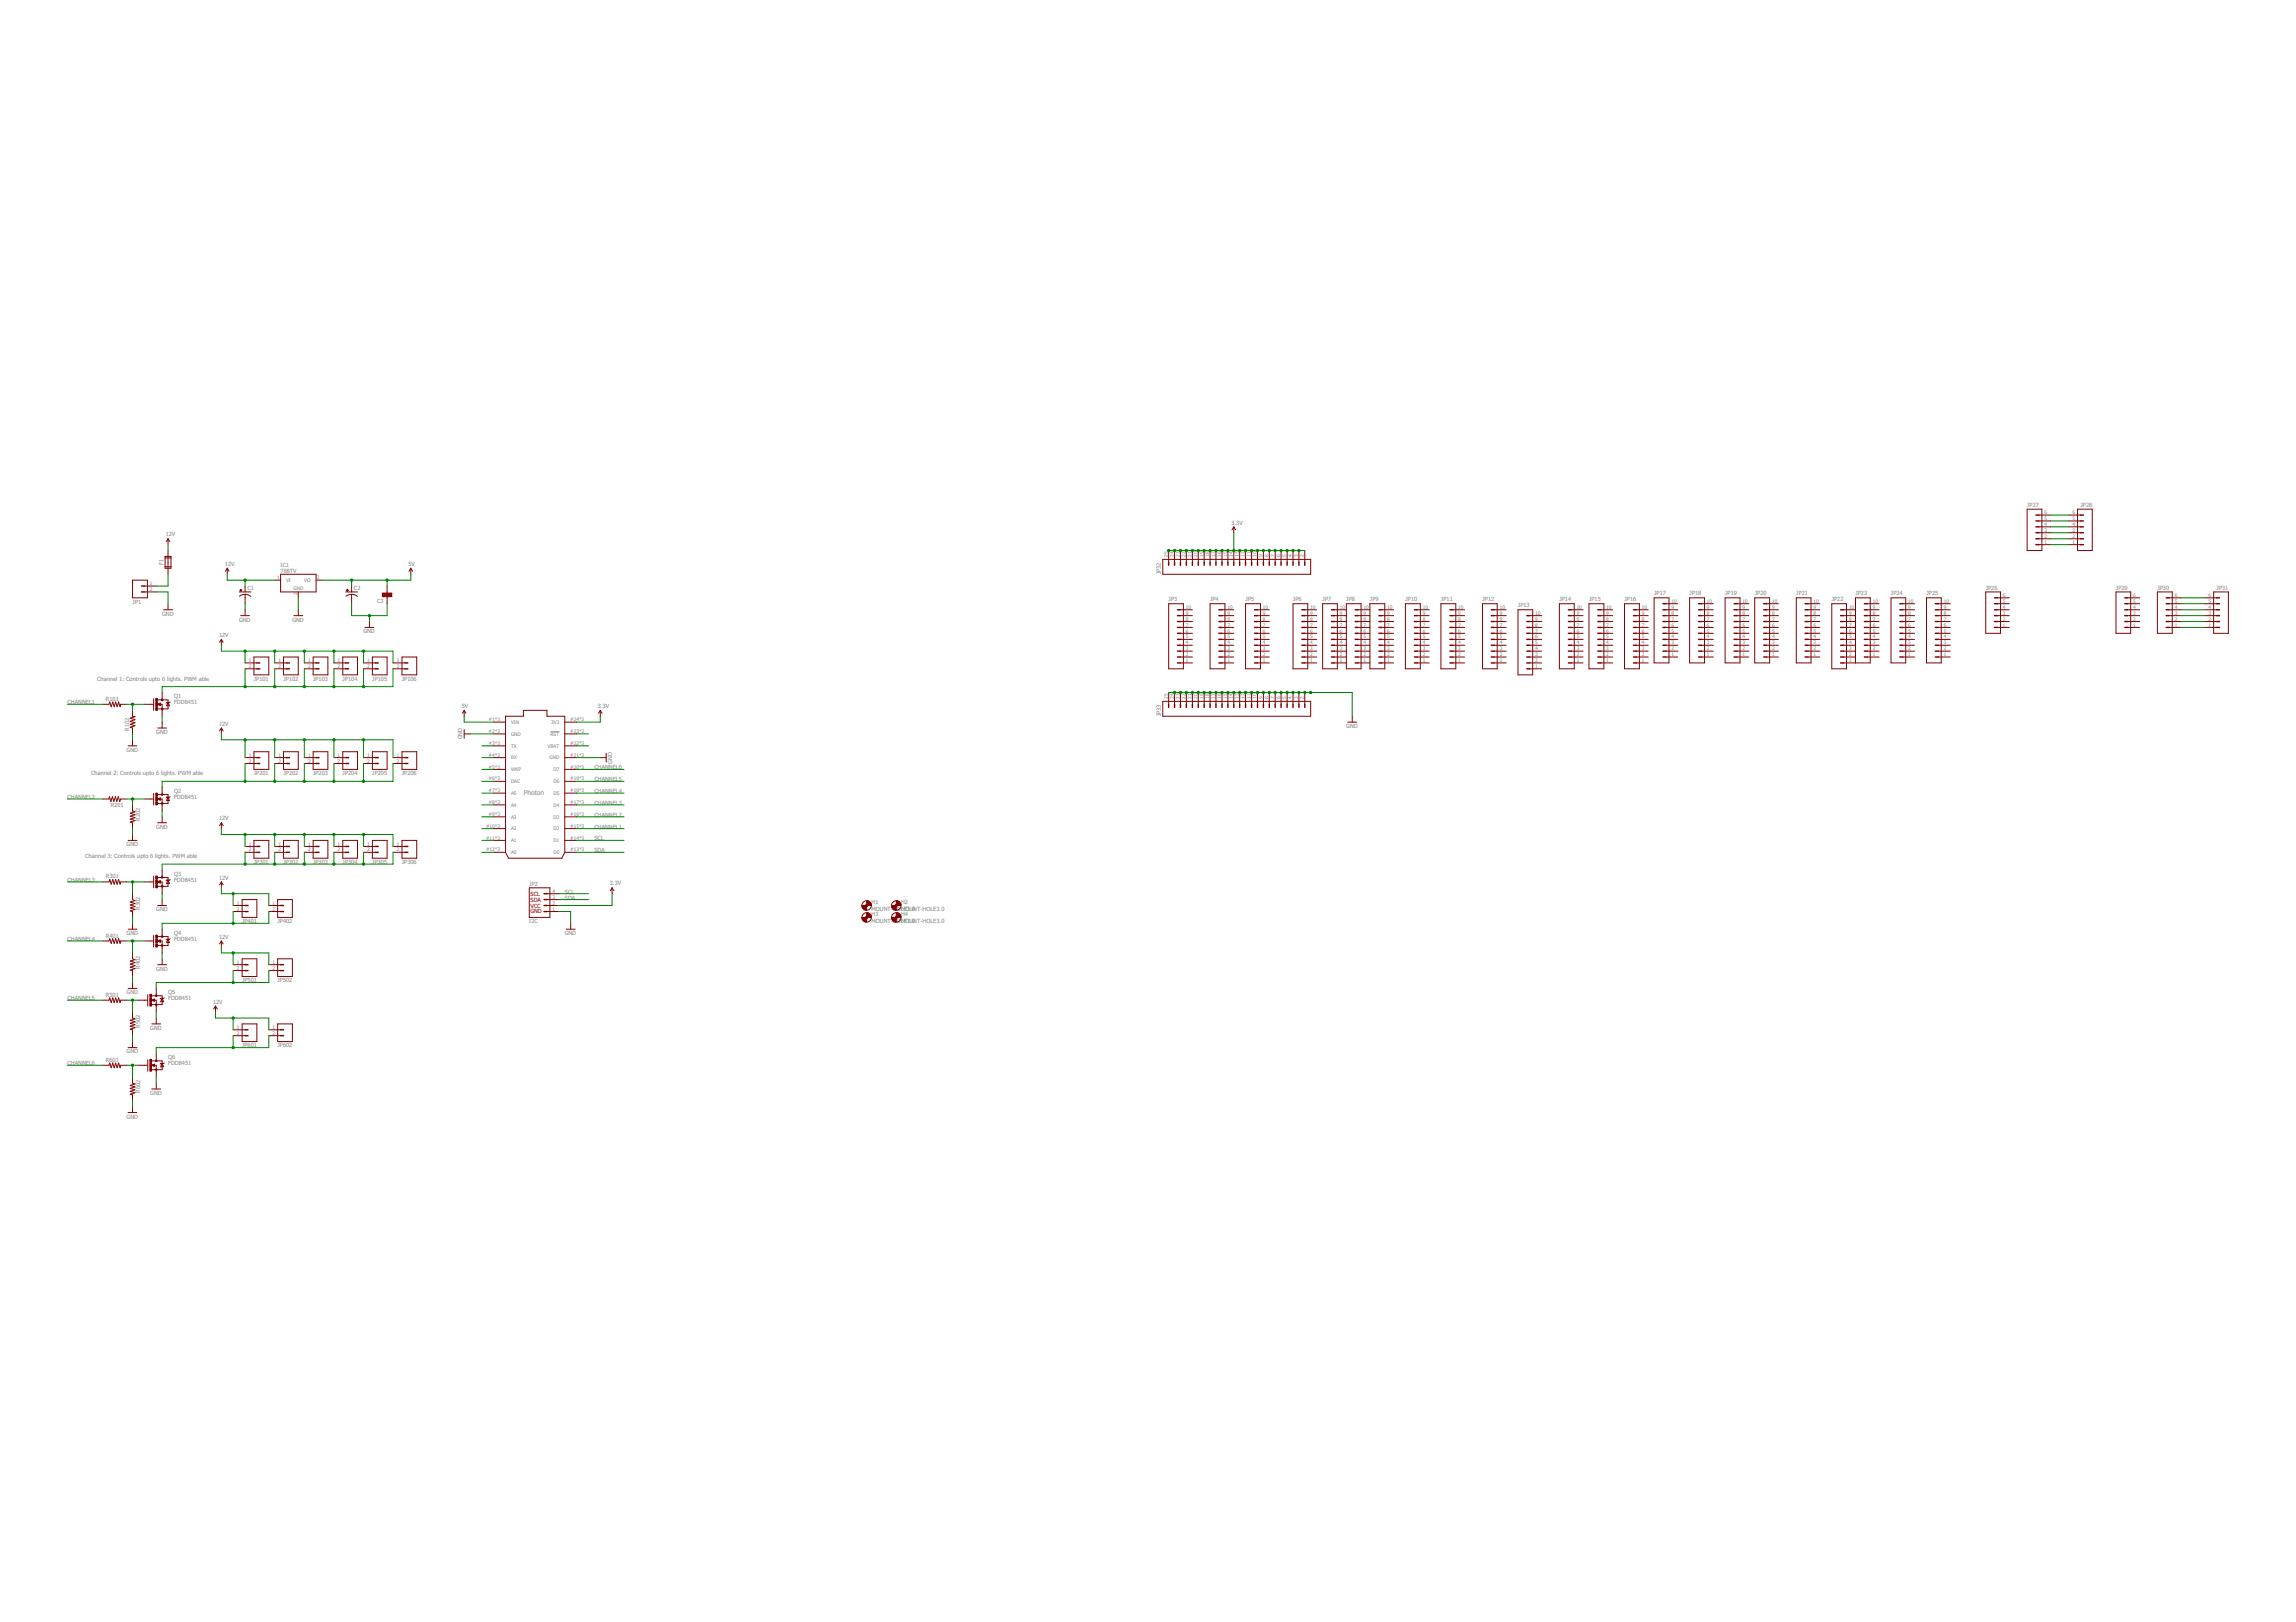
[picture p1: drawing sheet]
<svg xmlns="http://www.w3.org/2000/svg" width="297mm" height="210mm" viewBox="0 0 297 210" stroke-linecap="round" stroke-linejoin="round" font-family="sans-serif">
<defs><g id="words">
<text font-size=".8" fill="#808080" x="67.8" y="102.9">Photon</text>
<g font-size=".7" fill="#808080">
<text x="262.3" y="65.7">JP27</text>
<text x="269.2" y="65.7">JP28</text>
<text x="21.4" y="69.4">12V</text>
<text x="159.3" y="67.9">3.3V</text>
<text x="21.2" y="73.2" transform="rotate(-90 21.2 73.2)">F1</text>
<text x="29.1" y="73.2">12V</text>
<text x="32" y="76.4">C1</text>
<text x="36.3" y="74.1">788TV</text>
<text x="36.3" y="73.4">IC1</text>
<text x="45.8" y="76.4">C2</text>
<text x="52.8" y="73.2">5V</text>
<text x="150.2" y="74.3" transform="rotate(-90 150.2 74.3)">JP32</text>
<text x="151.2" y="77.8">JP3</text>
<text x="156.6" y="77.8">JP4</text>
<text x="161.1" y="77.8">JP5</text>
<text x="167.3" y="77.8">JP6</text>
<text x="171.1" y="77.8">JP7</text>
<text x="174.2" y="77.8">JP8</text>
<text x="177.2" y="77.8">JP9</text>
<text x="181.8" y="77.8">JP10</text>
<text x="186.4" y="77.8">JP11</text>
<text x="191.8" y="77.8">JP12</text>
<text x="201.7" y="77.8">JP14</text>
<text x="205.6" y="77.8">JP15</text>
<text x="210.2" y="77.8">JP16</text>
<text x="214" y="77">JP17</text>
<text x="218.6" y="77">JP18</text>
<text x="223.2" y="77">JP19</text>
<text x="227" y="77">JP20</text>
<text x="232.4" y="77">JP21</text>
<text x="237" y="77.8">JP22</text>
<text x="240" y="77">JP23</text>
<text x="244.6" y="77">JP24</text>
<text x="249.2" y="77">JP25</text>
<text x="256.9" y="76.4">JP26</text>
<text x="273.7" y="76.4">JP29</text>
<text x="279.1" y="76.4">JP30</text>
<text x="286.8" y="76.4">JP31</text>
<text x="17.2" y="78.1">JP1</text>
<text x="21" y="79.7">GND</text>
<text x="28.3" y="82.4">12V</text>
<text x="30.9" y="80.4">GND</text>
<text x="37.8" y="80.4">GND</text>
<text x="47" y="82">GND</text>
<text x="48.8" y="78">C3</text>
<text x="196.4" y="78.5">JP13</text>
<text x="12.6" y="88.1">Channel 1: Controls upto 6 lights. PWM able</text>
<text x="32.8" y="88.1">JP101</text>
<text x="36.7" y="88.1">JP102</text>
<text x="40.5" y="88.1">JP103</text>
<text x="44.3" y="88.1">JP104</text>
<text x="48.2" y="88.1">JP105</text>
<text x="52" y="88.1">JP106</text>
<text x="8.7" y="91.2">CHANNEL1</text>
<text x="13.7" y="90.7">R101</text>
<text x="16.7" y="94.6" transform="rotate(-90 16.7 94.6)">R102</text>
<text x="20.2" y="95">GND</text>
<text x="22.5" y="91.2">FDD8451</text>
<text x="22.5" y="90.4">Q1</text>
<text x="28.3" y="93.9">12V</text>
<text x="59.7" y="91.6">5V</text>
<text x="59.8" y="95.7" transform="rotate(-90 59.8 95.7)">GND</text>
<text x="77.4" y="91.6">3.3V</text>
<text x="150.2" y="92.7" transform="rotate(-90 150.2 92.7)">JP33</text>
<text x="174.2" y="94.2">GND</text>
<text x="11.8" y="100.3">Channel 2: Controls upto 6 lights. PWM able</text>
<text x="16.4" y="97.3">GND</text>
<text x="32.8" y="100.3">JP201</text>
<text x="36.7" y="100.3">JP202</text>
<text x="40.5" y="100.3">JP203</text>
<text x="44.3" y="100.3">JP204</text>
<text x="48.2" y="100.3">JP205</text>
<text x="52" y="100.3">JP206</text>
<text x="76.9" y="99.6">CHANNEL6</text>
<text x="76.9" y="101.1">CHANNEL5</text>
<text x="79.2" y="98.8" transform="rotate(-90 79.2 98.8)">GND</text>
<text x="8.7" y="103.4">CHANNEL2</text>
<text x="14.3" y="104.4">R201</text>
<text x="18.1" y="106.2" transform="rotate(-90 18.1 106.2)">R202</text>
<text x="20.2" y="107.2">GND</text>
<text x="22.5" y="103.4">FDD8451</text>
<text x="22.5" y="102.6">Q2</text>
<text x="28.3" y="106.2">12V</text>
<text x="76.9" y="102.6">CHANNEL4</text>
<text x="76.9" y="104.2">CHANNEL3</text>
<text x="76.9" y="105.7">CHANNEL2</text>
<text x="76.9" y="107.2">CHANNEL1</text>
<text x="11" y="111.1">Channel 3: Controls upto 6 lights. PWM able</text>
<text x="13.7" y="113.7">R301</text>
<text x="16.4" y="109.5">GND</text>
<text x="22.5" y="113.4">Q3</text>
<text x="28.3" y="113.8">12V</text>
<text x="32.8" y="111.8">JP301</text>
<text x="36.7" y="111.8">JP302</text>
<text x="40.5" y="111.8">JP303</text>
<text x="44.3" y="111.8">JP304</text>
<text x="48.2" y="111.8">JP305</text>
<text x="52" y="111.8">JP306</text>
<text x="76.9" y="108.8">SCL</text>
<text x="76.9" y="110.3">SDA</text>
<text x="8.7" y="114.1">CHANNEL3</text>
<text x="18.1" y="117.7" transform="rotate(-90 18.1 117.7)">R302</text>
<text x="20.2" y="118">GND</text>
<text x="22.5" y="114.1">FDD8451</text>
<text x="31.3" y="119.5">JP401</text>
<text x="35.9" y="119.5">JP402</text>
<text x="68.5" y="119.5">I2C</text>
<text x="68.5" y="114.7">JP2</text>
<text x="73.1" y="115.7">SCL</text>
<text x="73.1" y="116.4">SDA</text>
<text x="78.9" y="114.6">3.3V</text>
<text x="112.7" y="117.9">MOUNT-HOLE3.0</text>
<text x="112.7" y="119.5">MOUNT-HOLE3.0</text>
<text x="112.7" y="117">H1</text>
<text x="112.7" y="118.5">H3</text>
<text x="116.6" y="117.9">MOUNT-HOLE3.0</text>
<text x="116.6" y="119.5">MOUNT-HOLE3.0</text>
<text x="116.6" y="117">H2</text>
<text x="116.6" y="118.5">H4</text>
<text x="8.7" y="121.8">CHANNEL4</text>
<text x="13.7" y="121.3">R401</text>
<text x="16.4" y="121">GND</text>
<text x="18.1" y="125.4" transform="rotate(-90 18.1 125.4)">R402</text>
<text x="20.2" y="125.6">GND</text>
<text x="22.5" y="121.8">FDD8451</text>
<text x="22.5" y="121">Q4</text>
<text x="28.3" y="121.5">12V</text>
<text x="73.1" y="121">GND</text>
<text x="8.7" y="129.4">CHANNEL5</text>
<text x="13.7" y="129">R501</text>
<text x="16.4" y="128.7">GND</text>
<text x="21.7" y="129.4">FDD8451</text>
<text x="21.7" y="128.7">Q5</text>
<text x="27.6" y="129.9">12V</text>
<text x="31.3" y="127.1">JP501</text>
<text x="35.9" y="127.1">JP502</text>
<text x="8.7" y="137.9">CHANNEL6</text>
<text x="13.7" y="137.4">R601</text>
<text x="16.4" y="136.3">GND</text>
<text x="18.1" y="133" transform="rotate(-90 18.1 133)">R502</text>
<text x="19.4" y="133.3">GND</text>
<text x="21.7" y="137.9">FDD8451</text>
<text x="21.7" y="137.1">Q6</text>
<text x="31.3" y="135.6">JP601</text>
<text x="35.9" y="135.6">JP602</text>
<text x="18.1" y="141.4" transform="rotate(-90 18.1 141.4)">R602</text>
<text x="19.4" y="141.7">GND</text>
<text x="16.4" y="144.8">GND</text>
</g>
<g font-size=".7" fill="#800000">
<text x="68.6" y="116.7">SDA</text>
<text x="68.6" y="117.4">VCC</text>
<text x="68.6" y="118.2">GND</text>
<text x="68.6" y="115.9">SCL</text>
</g>
<g font-size=".6" fill="#808080">
<text x="264.5" y="70.4">1</text>
<text x="264.5" y="69.6">2</text>
<text x="264.5" y="68.8">3</text>
<text x="264.5" y="68.1">4</text>
<text x="264.5" y="67.3">5</text>
<text x="264.5" y="66.5">6</text>
<text x="268.1" y="70.4">1</text>
<text x="268.1" y="69.6">2</text>
<text x="268.1" y="68.8">3</text>
<text x="268.1" y="68.1">4</text>
<text x="268.1" y="67.3">5</text>
<text x="268.1" y="66.5">6</text>
<text x="19.4" y="75.7">1</text>
<text x="19.4" y="76.5">2</text>
<text x="35.9" y="75">1</text>
<text x="37" y="75.3">VI</text>
<text x="38" y="76.4">GND</text>
<text x="38.5" y="77.1" transform="rotate(-90 38.5 77.1)">2</text>
<text x="39.4" y="75.3">VO</text>
<text x="41" y="75">3</text>
<text x="151.1" y="72.1" transform="rotate(-90 151.1 72.1)">25</text>
<text x="151.9" y="72.1" transform="rotate(-90 151.9 72.1)">24</text>
<text x="152.6" y="72.1" transform="rotate(-90 152.6 72.1)">23</text>
<text x="153.4" y="72.1" transform="rotate(-90 153.4 72.1)">22</text>
<text x="154.1" y="72.1" transform="rotate(-90 154.1 72.1)">21</text>
<text x="154.9" y="72.1" transform="rotate(-90 154.9 72.1)">20</text>
<text x="155.7" y="72.1" transform="rotate(-90 155.7 72.1)">19</text>
<text x="156.4" y="72.1" transform="rotate(-90 156.4 72.1)">18</text>
<text x="157.2" y="72.1" transform="rotate(-90 157.2 72.1)">17</text>
<text x="158" y="72.1" transform="rotate(-90 158 72.1)">16</text>
<text x="158.7" y="72.1" transform="rotate(-90 158.7 72.1)">15</text>
<text x="159.5" y="72.1" transform="rotate(-90 159.5 72.1)">14</text>
<text x="160.3" y="72.1" transform="rotate(-90 160.3 72.1)">13</text>
<text x="161" y="72.1" transform="rotate(-90 161 72.1)">12</text>
<text x="161.8" y="72.1" transform="rotate(-90 161.8 72.1)">11</text>
<text x="162.6" y="72.1" transform="rotate(-90 162.6 72.1)">10</text>
<text x="163.3" y="72.1" transform="rotate(-90 163.3 72.1)">9</text>
<text x="164.1" y="72.1" transform="rotate(-90 164.1 72.1)">8</text>
<text x="164.9" y="72.1" transform="rotate(-90 164.9 72.1)">7</text>
<text x="165.6" y="72.1" transform="rotate(-90 165.6 72.1)">6</text>
<text x="166.4" y="72.1" transform="rotate(-90 166.4 72.1)">5</text>
<text x="167.2" y="72.1" transform="rotate(-90 167.2 72.1)">4</text>
<text x="167.9" y="72.1" transform="rotate(-90 167.9 72.1)">3</text>
<text x="168.7" y="72.1" transform="rotate(-90 168.7 72.1)">2</text>
<text x="259.1" y="77.3">6</text>
<text x="276" y="77.3">6</text>
<text x="281.3" y="77.3">6</text>
<text x="285.7" y="77.3">6</text>
<text x="153.4" y="83.4">4</text>
<text x="153.4" y="82.6">5</text>
<text x="153.4" y="81.9">6</text>
<text x="153.4" y="81.1">7</text>
<text x="153.4" y="80.3">8</text>
<text x="153.4" y="79.6">9</text>
<text x="153.4" y="78.8">10</text>
<text x="158.8" y="83.4">4</text>
<text x="158.8" y="82.6">5</text>
<text x="158.8" y="81.9">6</text>
<text x="158.8" y="81.1">7</text>
<text x="158.8" y="80.3">8</text>
<text x="158.8" y="79.6">9</text>
<text x="158.8" y="78.8">10</text>
<text x="163.4" y="83.4">4</text>
<text x="163.4" y="82.6">5</text>
<text x="163.4" y="81.9">6</text>
<text x="163.4" y="81.1">7</text>
<text x="163.4" y="80.3">8</text>
<text x="163.4" y="79.6">9</text>
<text x="163.4" y="78.8">10</text>
<text x="169.5" y="83.4">4</text>
<text x="169.5" y="82.6">5</text>
<text x="169.5" y="81.9">6</text>
<text x="169.5" y="81.1">7</text>
<text x="169.5" y="80.3">8</text>
<text x="169.5" y="79.6">9</text>
<text x="169.5" y="78.8">10</text>
<text x="173.3" y="83.4">4</text>
<text x="173.3" y="82.6">5</text>
<text x="173.3" y="81.9">6</text>
<text x="173.3" y="81.1">7</text>
<text x="173.3" y="80.3">8</text>
<text x="173.3" y="79.6">9</text>
<text x="173.3" y="78.8">10</text>
<text x="176.4" y="83.4">4</text>
<text x="176.4" y="82.6">5</text>
<text x="176.4" y="81.9">6</text>
<text x="176.4" y="81.1">7</text>
<text x="176.4" y="80.3">8</text>
<text x="176.4" y="79.6">9</text>
<text x="176.4" y="78.8">10</text>
<text x="179.5" y="83.4">4</text>
<text x="179.5" y="82.6">5</text>
<text x="179.5" y="81.9">6</text>
<text x="179.5" y="81.1">7</text>
<text x="179.5" y="80.3">8</text>
<text x="179.5" y="79.6">9</text>
<text x="179.5" y="78.8">10</text>
<text x="184.1" y="83.4">4</text>
<text x="184.1" y="82.6">5</text>
<text x="184.1" y="81.9">6</text>
<text x="184.1" y="81.1">7</text>
<text x="184.1" y="80.3">8</text>
<text x="184.1" y="79.6">9</text>
<text x="184.1" y="78.8">10</text>
<text x="188.7" y="83.4">4</text>
<text x="188.7" y="82.6">5</text>
<text x="188.7" y="81.9">6</text>
<text x="188.7" y="81.1">7</text>
<text x="188.7" y="80.3">8</text>
<text x="188.7" y="79.6">9</text>
<text x="188.7" y="78.8">10</text>
<text x="194" y="83.4">4</text>
<text x="194" y="82.6">5</text>
<text x="194" y="81.9">6</text>
<text x="194" y="81.1">7</text>
<text x="194" y="80.3">8</text>
<text x="194" y="79.6">9</text>
<text x="194" y="78.8">10</text>
<text x="198.6" y="83.4">5</text>
<text x="198.6" y="82.6">6</text>
<text x="198.6" y="81.9">7</text>
<text x="198.6" y="81.1">8</text>
<text x="198.6" y="80.3">9</text>
<text x="198.6" y="79.6">10</text>
<text x="204" y="83.4">4</text>
<text x="204" y="82.6">5</text>
<text x="204" y="81.9">6</text>
<text x="204" y="81.1">7</text>
<text x="204" y="80.3">8</text>
<text x="204" y="79.6">9</text>
<text x="204" y="78.8">10</text>
<text x="207.8" y="83.4">4</text>
<text x="207.8" y="82.6">5</text>
<text x="207.8" y="81.9">6</text>
<text x="207.8" y="81.1">7</text>
<text x="207.8" y="80.3">8</text>
<text x="207.8" y="79.6">9</text>
<text x="207.8" y="78.8">10</text>
<text x="212.4" y="83.4">4</text>
<text x="212.4" y="82.6">5</text>
<text x="212.4" y="81.9">6</text>
<text x="212.4" y="81.1">7</text>
<text x="212.4" y="80.3">8</text>
<text x="212.4" y="79.6">9</text>
<text x="212.4" y="78.8">10</text>
<text x="216.2" y="83.4">3</text>
<text x="216.2" y="82.6">4</text>
<text x="216.2" y="81.9">5</text>
<text x="216.2" y="81.1">6</text>
<text x="216.2" y="80.3">7</text>
<text x="216.2" y="79.6">8</text>
<text x="216.2" y="78.8">9</text>
<text x="216.2" y="78">10</text>
<text x="220.8" y="83.4">3</text>
<text x="220.8" y="82.6">4</text>
<text x="220.8" y="81.9">5</text>
<text x="220.8" y="81.1">6</text>
<text x="220.8" y="80.3">7</text>
<text x="220.8" y="79.6">8</text>
<text x="220.8" y="78.8">9</text>
<text x="220.8" y="78">10</text>
<text x="225.4" y="83.4">3</text>
<text x="225.4" y="82.6">4</text>
<text x="225.4" y="81.9">5</text>
<text x="225.4" y="81.1">6</text>
<text x="225.4" y="80.3">7</text>
<text x="225.4" y="79.6">8</text>
<text x="225.4" y="78.8">9</text>
<text x="225.4" y="78">10</text>
<text x="229.3" y="83.4">3</text>
<text x="229.3" y="82.6">4</text>
<text x="229.3" y="81.9">5</text>
<text x="229.3" y="81.1">6</text>
<text x="229.3" y="80.3">7</text>
<text x="229.3" y="79.6">8</text>
<text x="229.3" y="78.8">9</text>
<text x="229.3" y="78">10</text>
<text x="234.6" y="83.4">3</text>
<text x="234.6" y="82.6">4</text>
<text x="234.6" y="81.9">5</text>
<text x="234.6" y="81.1">6</text>
<text x="234.6" y="80.3">7</text>
<text x="234.6" y="79.6">8</text>
<text x="234.6" y="78.8">9</text>
<text x="234.6" y="78">10</text>
<text x="239.2" y="83.4">4</text>
<text x="239.2" y="82.6">5</text>
<text x="239.2" y="81.9">6</text>
<text x="239.2" y="81.1">7</text>
<text x="239.2" y="80.3">8</text>
<text x="239.2" y="79.6">9</text>
<text x="239.2" y="78.8">10</text>
<text x="242.3" y="83.4">3</text>
<text x="242.3" y="82.6">4</text>
<text x="242.3" y="81.9">5</text>
<text x="242.3" y="81.1">6</text>
<text x="242.3" y="80.3">7</text>
<text x="242.3" y="79.6">8</text>
<text x="242.3" y="78.8">9</text>
<text x="242.3" y="78">10</text>
<text x="246.9" y="83.4">3</text>
<text x="246.9" y="82.6">4</text>
<text x="246.9" y="81.9">5</text>
<text x="246.9" y="81.1">6</text>
<text x="246.9" y="80.3">7</text>
<text x="246.9" y="79.6">8</text>
<text x="246.9" y="78.8">9</text>
<text x="246.9" y="78">10</text>
<text x="251.5" y="83.4">3</text>
<text x="251.5" y="82.6">4</text>
<text x="251.5" y="81.9">5</text>
<text x="251.5" y="81.1">6</text>
<text x="251.5" y="80.3">7</text>
<text x="251.5" y="79.6">8</text>
<text x="251.5" y="78.8">9</text>
<text x="251.5" y="78">10</text>
<text x="259.1" y="81.1">1</text>
<text x="259.1" y="80.3">2</text>
<text x="259.1" y="79.6">3</text>
<text x="259.1" y="78.8">4</text>
<text x="259.1" y="78">5</text>
<text x="276" y="81.1">1</text>
<text x="276" y="80.3">2</text>
<text x="276" y="79.6">3</text>
<text x="276" y="78.8">4</text>
<text x="276" y="78">5</text>
<text x="281.3" y="81.1">1</text>
<text x="281.3" y="80.3">2</text>
<text x="281.3" y="79.6">3</text>
<text x="281.3" y="78.8">4</text>
<text x="281.3" y="78">5</text>
<text x="285.7" y="81.1">1</text>
<text x="285.7" y="80.3">2</text>
<text x="285.7" y="79.6">3</text>
<text x="285.7" y="78.8">4</text>
<text x="285.7" y="78">5</text>
<text x="32.2" y="85.7">1</text>
<text x="32.2" y="86.5">2</text>
<text x="36" y="85.7">1</text>
<text x="36" y="86.5">2</text>
<text x="39.9" y="85.7">1</text>
<text x="39.9" y="86.5">2</text>
<text x="43.7" y="85.7">1</text>
<text x="43.7" y="86.5">2</text>
<text x="47.5" y="85.7">1</text>
<text x="47.5" y="86.5">2</text>
<text x="51.3" y="85.7">1</text>
<text x="51.3" y="86.5">2</text>
<text x="153.4" y="85.7">1</text>
<text x="153.4" y="84.9">2</text>
<text x="153.4" y="84.2">3</text>
<text x="158.8" y="85.7">1</text>
<text x="158.8" y="84.9">2</text>
<text x="158.8" y="84.2">3</text>
<text x="163.4" y="85.7">1</text>
<text x="163.4" y="84.9">2</text>
<text x="163.4" y="84.2">3</text>
<text x="169.5" y="85.7">1</text>
<text x="169.5" y="84.9">2</text>
<text x="169.5" y="84.2">3</text>
<text x="173.3" y="85.7">1</text>
<text x="173.3" y="84.9">2</text>
<text x="173.3" y="84.2">3</text>
<text x="176.4" y="85.7">1</text>
<text x="176.4" y="84.9">2</text>
<text x="176.4" y="84.2">3</text>
<text x="179.5" y="85.7">1</text>
<text x="179.5" y="84.9">2</text>
<text x="179.5" y="84.2">3</text>
<text x="184.1" y="85.7">1</text>
<text x="184.1" y="84.9">2</text>
<text x="184.1" y="84.2">3</text>
<text x="188.7" y="85.7">1</text>
<text x="188.7" y="84.9">2</text>
<text x="188.7" y="84.2">3</text>
<text x="194" y="85.7">1</text>
<text x="194" y="84.9">2</text>
<text x="194" y="84.2">3</text>
<text x="198.6" y="86.5">1</text>
<text x="198.6" y="85.7">2</text>
<text x="198.6" y="84.9">3</text>
<text x="198.6" y="84.2">4</text>
<text x="204" y="85.7">1</text>
<text x="204" y="84.9">2</text>
<text x="204" y="84.2">3</text>
<text x="207.8" y="85.7">1</text>
<text x="207.8" y="84.9">2</text>
<text x="207.8" y="84.2">3</text>
<text x="212.4" y="85.7">1</text>
<text x="212.4" y="84.9">2</text>
<text x="212.4" y="84.2">3</text>
<text x="216.2" y="84.9">1</text>
<text x="216.2" y="84.2">2</text>
<text x="220.8" y="84.9">1</text>
<text x="220.8" y="84.2">2</text>
<text x="225.4" y="84.9">1</text>
<text x="225.4" y="84.2">2</text>
<text x="229.3" y="84.9">1</text>
<text x="229.3" y="84.2">2</text>
<text x="234.6" y="84.9">1</text>
<text x="234.6" y="84.2">2</text>
<text x="239.2" y="85.7">1</text>
<text x="239.2" y="84.9">2</text>
<text x="239.2" y="84.2">3</text>
<text x="242.3" y="84.9">1</text>
<text x="242.3" y="84.2">2</text>
<text x="246.9" y="84.9">1</text>
<text x="246.9" y="84.2">2</text>
<text x="251.5" y="84.9">1</text>
<text x="251.5" y="84.2">2</text>
<text x="63.2" y="93.3">#1*3</text>
<text x="63.2" y="94.9">#2*3</text>
<text x="66.1" y="93.7">VIN</text>
<text x="66.1" y="95.2">GND</text>
<text x="71.2" y="95.2">RST</text>
<text x="71.3" y="93.7">3V3</text>
<text x="73.8" y="93.3">#24*3</text>
<text x="73.8" y="94.9">#23*3</text>
<text x="151.1" y="90.4" transform="rotate(-90 151.1 90.4)">25</text>
<text x="151.9" y="90.4" transform="rotate(-90 151.9 90.4)">24</text>
<text x="152.6" y="90.4" transform="rotate(-90 152.6 90.4)">23</text>
<text x="153.4" y="90.4" transform="rotate(-90 153.4 90.4)">22</text>
<text x="154.1" y="90.4" transform="rotate(-90 154.1 90.4)">21</text>
<text x="154.9" y="90.4" transform="rotate(-90 154.9 90.4)">20</text>
<text x="155.7" y="90.4" transform="rotate(-90 155.7 90.4)">19</text>
<text x="156.4" y="90.4" transform="rotate(-90 156.4 90.4)">18</text>
<text x="157.2" y="90.4" transform="rotate(-90 157.2 90.4)">17</text>
<text x="158" y="90.4" transform="rotate(-90 158 90.4)">16</text>
<text x="158.7" y="90.4" transform="rotate(-90 158.7 90.4)">15</text>
<text x="159.5" y="90.4" transform="rotate(-90 159.5 90.4)">14</text>
<text x="160.3" y="90.4" transform="rotate(-90 160.3 90.4)">13</text>
<text x="161" y="90.4" transform="rotate(-90 161 90.4)">12</text>
<text x="161.8" y="90.4" transform="rotate(-90 161.8 90.4)">11</text>
<text x="162.6" y="90.4" transform="rotate(-90 162.6 90.4)">10</text>
<text x="163.3" y="90.4" transform="rotate(-90 163.3 90.4)">9</text>
<text x="164.1" y="90.4" transform="rotate(-90 164.1 90.4)">8</text>
<text x="164.9" y="90.4" transform="rotate(-90 164.9 90.4)">7</text>
<text x="165.6" y="90.4" transform="rotate(-90 165.6 90.4)">6</text>
<text x="166.4" y="90.4" transform="rotate(-90 166.4 90.4)">5</text>
<text x="167.2" y="90.4" transform="rotate(-90 167.2 90.4)">4</text>
<text x="167.9" y="90.4" transform="rotate(-90 167.9 90.4)">3</text>
<text x="168.7" y="90.4" transform="rotate(-90 168.7 90.4)">2</text>
<text x="32.2" y="97.9">1</text>
<text x="32.2" y="98.7">2</text>
<text x="36" y="97.9">1</text>
<text x="36" y="98.7">2</text>
<text x="39.9" y="97.9">1</text>
<text x="39.9" y="98.7">2</text>
<text x="43.7" y="97.9">1</text>
<text x="43.7" y="98.7">2</text>
<text x="47.5" y="97.9">1</text>
<text x="47.5" y="98.7">2</text>
<text x="51.3" y="97.9">1</text>
<text x="51.3" y="98.7">2</text>
<text x="63.2" y="96.4">#3*3</text>
<text x="63.2" y="97.9">#4*3</text>
<text x="63.2" y="99.5">#5*3</text>
<text x="63.2" y="101">#6*3</text>
<text x="66.1" y="96.7">TX</text>
<text x="66.1" y="98.3">RX</text>
<text x="66.1" y="99.8">WKP</text>
<text x="66.1" y="101.3">DAC</text>
<text x="70.8" y="96.7">VBAT</text>
<text x="71.1" y="98.3">GND</text>
<text x="71.6" y="99.8">D7</text>
<text x="71.6" y="101.3">D6</text>
<text x="73.8" y="96.4">#22*3</text>
<text x="73.8" y="97.9">#21*3</text>
<text x="73.8" y="99.5">#20*3</text>
<text x="73.8" y="101">#19*3</text>
<text x="62.9" y="107.1">#10*3</text>
<text x="63.2" y="102.5">#7*3</text>
<text x="63.2" y="104.1">#8*3</text>
<text x="63.2" y="105.6">#9*3</text>
<text x="66.1" y="102.9">A5</text>
<text x="66.1" y="104.4">A4</text>
<text x="66.1" y="105.9">A3</text>
<text x="66.1" y="107.5">A2</text>
<text x="71.6" y="102.9">D5</text>
<text x="71.6" y="104.4">D4</text>
<text x="71.6" y="105.9">D3</text>
<text x="71.6" y="107.5">D2</text>
<text x="73.8" y="102.5">#18*3</text>
<text x="73.8" y="104.1">#17*3</text>
<text x="73.8" y="105.6">#16*3</text>
<text x="73.8" y="107.1">#15*3</text>
<text x="32.2" y="109.4">1</text>
<text x="32.2" y="110.2">2</text>
<text x="36" y="109.4">1</text>
<text x="36" y="110.2">2</text>
<text x="39.9" y="109.4">1</text>
<text x="39.9" y="110.2">2</text>
<text x="43.7" y="109.4">1</text>
<text x="43.7" y="110.2">2</text>
<text x="47.5" y="109.4">1</text>
<text x="47.5" y="110.2">2</text>
<text x="51.3" y="109.4">1</text>
<text x="51.3" y="110.2">2</text>
<text x="62.9" y="108.7">#11*3</text>
<text x="62.9" y="110.2">#12*3</text>
<text x="66.1" y="109">A1</text>
<text x="66.1" y="110.5">A0</text>
<text x="71.6" y="109">D1</text>
<text x="71.6" y="110.5">D0</text>
<text x="73.8" y="108.7">#14*3</text>
<text x="73.8" y="110.2">#13*3</text>
<text x="30.7" y="117.1">1</text>
<text x="30.7" y="117.8">2</text>
<text x="35.3" y="117.1">1</text>
<text x="35.3" y="117.8">2</text>
<text x="71.5" y="117.8">1</text>
<text x="71.5" y="117.1">2</text>
<text x="71.5" y="116.3">3</text>
<text x="71.5" y="115.5">4</text>
<text x="30.7" y="124.7">1</text>
<text x="30.7" y="125.5">2</text>
<text x="35.3" y="124.7">1</text>
<text x="35.3" y="125.5">2</text>
<text x="30.7" y="133.2">1</text>
<text x="30.7" y="133.9">2</text>
<text x="35.3" y="133.2">1</text>
<text x="35.3" y="133.9">2</text>
</g>
</g></defs>
<path d="M71.2 94.7h1.2" fill="none" stroke="#808080" stroke-width=".13"/>
<g fill="none" stroke="#800000" stroke-width=".13">
<path d="M17.1 75.1h2v2.3h-2zM18.7 75.8h1.5M18.7 76.6h1.5M21.2 78.9h1.1M21.4 72h.7v1.5h-.7zM21.4 73.3h.7M21.4 72.2h.7M21.7 69.7v.8M21.7 71.2v3.1M21.7 78.1v.8M21.7 69.7l.3 .4M21.7 69.7l-.2 .4"/>
<path d="M29.4 73.5l.2 .4M29.4 73.5l-.2 .4M29.4 73.5v.8M30.9 76.6h1.6M31.1 79.7h1.2M31.7 76.9l.7 .3M31.7 76.9l-.7 .3M31.7 75.8v.8M31.7 76.9v1.2M31.7 78.9v.8M35.5 75.1h.8M36.3 74.3h4.6v2.3h-4.6z"/>
<path d="M38 79.7h1.2M38.6 76.6v.8M38.6 78.9v.8M40.9 75.1h.8M44.7 76.6h1.5M45.5 76.9l.7 .3M45.5 76.9l-.8 .3M45.5 75.8v.8M45.5 76.9v1.2M50.1 75.8v1M50.1 77.2v.9M53.1 73.5l.3 .4"/>
<path d="M53.1 73.5l-.2 .4M53.1 73.5v.8M150.4 72.4h19.2v1.9h-19.2zM151.2 78.1h1.9v8.5h-1.9zM151.2 71.2v1.6M152 71.2v1.6M152.7 78.9h1.6M152.7 79.7h1.6M152.7 71.2v1.6M153.5 71.2v1.6M154.3 71.2v1.6M155 71.2v1.6"/>
<path d="M155.8 71.2v1.6M156.5 78.1h2v8.5h-2zM156.5 71.2v1.6M157.3 71.2v1.6M158.1 78.9h1.5M158.1 79.7h1.5M158.1 71.2v1.6M158.9 71.2v1.6M159.6 68.2v.7M159.6 71.2v1.6M159.6 68.2l.3 .4M159.6 68.2l-.2 .4"/>
<path d="M160.4 71.2v1.6M161.1 78.1h2v8.5h-2zM161.1 71.2v1.6M161.9 71.2v1.6M162.7 78.9h1.5M162.7 79.7h1.5M162.7 71.2v1.6M163.4 71.2v1.6M164.2 71.2v1.6M165 71.2v1.6M165.7 71.2v1.6M166.5 71.2v1.6"/>
<path d="M167.3 78.1h1.9v8.5h-1.9zM167.3 71.2v1.6M168 71.2v1.6M168.8 78.9h1.5M168.8 79.7h1.5M168.8 71.2v1.6M171.1 78.1h1.9v8.5h-1.9zM172.6 78.9h1.6M172.6 79.7h1.6M174.2 78.1h1.9v8.5h-1.9zM175.7 78.9h1.5M175.7 79.7h1.5"/>
<path d="M177.2 78.1h2v8.5h-2zM178.8 78.9h1.5M178.8 79.7h1.5M181.8 78.1h1.9v8.5h-1.9zM183.4 78.9h1.5M183.4 79.7h1.5M186.4 78.1h1.9v8.5h-1.9zM188 78.9h1.5M188 79.7h1.5M191.8 78.1h1.9v8.5h-1.9zM193.3 78.9h1.6M193.3 79.7h1.6"/>
<path d="M196.4 78.9h1.9v8.4h-1.9zM197.9 79.7h1.6M201.7 78.1h2v8.5h-2zM203.3 78.9h1.5M203.3 79.7h1.5M205.6 78.1h1.9v8.5h-1.9zM207.1 78.9h1.5M207.1 79.7h1.5M210.2 78.1h1.9v8.5h-1.9zM211.7 78.9h1.5M211.7 79.7h1.5M214 77.4h1.9v8.4h-1.9z"/>
<path d="M215.5 78.9h1.6M215.5 79.7h1.6M215.5 78.1h1.6M218.6 77.4h1.9v8.4h-1.9zM220.1 78.9h1.6M220.1 79.7h1.6M220.1 78.1h1.6M223.2 77.4h1.9v8.4h-1.9zM224.7 78.9h1.6M224.7 79.7h1.6M224.7 78.1h1.6M227 77.4h1.9v8.4h-1.9z"/>
<path d="M228.6 78.9h1.5M228.6 79.7h1.5M228.6 78.1h1.5M232.4 77.4h1.9v8.4h-1.9zM233.9 78.9h1.5M233.9 79.7h1.5M233.9 78.1h1.5M237 78.1h1.9v8.5h-1.9zM238.5 78.9h1.6M238.5 79.7h1.6M241.6 78.9h1.5M241.6 79.7h1.5"/>
<path d="M241.6 78.1h1.5M244.6 77.4h1.9v8.4h-1.9zM246.2 78.9h1.5M246.2 79.7h1.5M246.2 78.1h1.5M249.2 77.4h1.9v8.4h-1.9zM250.8 78.9h1.5M250.8 79.7h1.5M250.8 78.1h1.5M256.9 76.6h1.9v5.4h-1.9zM258.4 77.4h1.5M258.4 78.9h1.5"/>
<path d="M258.4 79.7h1.5M258.4 78.1h1.5M262.3 65.9h1.9v5.3h-1.9zM263.8 70.5h1.5M263.8 69.7h1.5M263.8 68.9h1.5M263.8 68.2h1.5M263.8 67.4h1.5M263.8 66.7h1.5M267.6 70.5h1.6M267.6 69.7h1.6M267.6 68.9h1.6"/>
<path d="M267.6 68.2h1.6M267.6 67.4h1.6M267.6 66.7h1.6M268.8 65.9h1.9v5.3h-1.9zM273.7 76.6h2v5.4h-2zM275.3 77.4h1.5M275.3 78.9h1.5M275.3 79.7h1.5M275.3 78.1h1.5M279.1 76.6h1.9v5.4h-1.9zM280.6 77.4h1.6M280.6 78.9h1.6"/>
<path d="M280.6 79.7h1.6M280.6 78.1h1.6M285.2 77.4h1.6M285.2 78.9h1.6M285.2 79.7h1.6M285.2 78.1h1.6M286.4 76.6h1.9v5.4h-1.9zM13.3 91.1h.8l.1-.3 .2 .7 .2-.7 .2 .7 .2-.7 .2 .7 .1-.7 .2 .7 .1-.4h.8M16.6 96.5h1.1M17.1 91.9v.8l.4 .1-.7 .1 .7 .2-.7 .2 .7 .2-.7 .2 .7 .2-.7 .2 .3 .1v.8M17.1 95.7v.8M18.7 91.1h1.1"/>
<path d="M19.9 90.4v1.5M20.4 91.1l.3-.1v.3zM20.4 90.6h1.3v1.1h-1.3M20.4 94.2h1.1M20.6 91.1h.4v1.6M20.7 91.1h-.3l.3 .1M21 89.6v1M21 93.5v.7M21.7 90.9l.2 .4h-.4zM22 90.8l-.5 .2M28.6 82.7l.3 .4M28.6 82.7l-.2 .4"/>
<path d="M28.6 82.7v.8M28.6 94.2v.8M28.6 94.2l.3 .4M28.6 94.2l-.2 .4M31.7 98h1.5M31.7 98.8h1.5M31.7 85.8h1.5M31.7 86.6h1.5M32.9 97.3h1.9v2.3h-1.9zM32.9 85h1.9v2.3h-1.9zM35.5 98h1.6M35.5 98.8h1.6"/>
<path d="M35.5 85.8h1.6M35.5 86.6h1.6M36.7 97.3h1.9v2.3h-1.9zM36.7 85h1.9v2.3h-1.9zM39.4 98h1.5M39.4 98.8h1.5M39.4 85.8h1.5M39.4 86.6h1.5M40.5 97.3h1.9v2.3h-1.9zM40.5 85h1.9v2.3h-1.9zM43.2 98h1.5M43.2 98.8h1.5"/>
<path d="M43.2 85.8h1.5M43.2 86.6h1.5M44.3 97.3h1.9v2.3h-1.9zM44.3 85h1.9v2.3h-1.9zM47 98h1.6M47 98.8h1.6M47 85.8h1.6M47 86.6h1.6M47.2 81.2h1.2M47.8 80.4v.8M48.2 97.3h1.9v2.3h-1.9zM48.2 85h1.9v2.3h-1.9z"/>
<path d="M50.8 98h1.6M50.8 98.8h1.6M50.8 85.8h1.6M50.8 86.6h1.6M52 97.3h1.9v2.3h-1.9zM52 85h1.9v2.3h-1.9zM60 95h.8M60 91.9l.3 .4M60 91.9l-.2 .4M60 91.9v.8M60 94.4v1.1M63.9 93.5h1.5"/>
<path d="M63.9 95h1.5M63.9 96.5h1.5M63.9 98h1.5M63.9 99.6h1.5M73.1 93.5h1.5M73.1 95h1.5M73.1 96.5h1.5M73.1 98h1.5M73.1 99.6h1.5M77.7 98h.7M77.7 91.9l.2 .4M77.7 91.9l-.3 .4"/>
<path d="M77.7 91.9v.8M78.4 97.5v1.1M150.4 90.8h19.2v1.9h-19.2zM151.2 89.6v1.5M152 89.6v1.5M152.7 81.2h1.6M152.7 85h1.6M152.7 85.8h1.6M152.7 84.3h1.6M152.7 83.5h1.6M152.7 82.7h1.6M152.7 82h1.6"/>
<path d="M152.7 80.4h1.6M152.7 89.6v1.5M153.5 89.6v1.5M154.3 89.6v1.5M155 89.6v1.5M155.8 89.6v1.5M156.5 89.6v1.5M157.3 89.6v1.5M158.1 81.2h1.5M158.1 85h1.5M158.1 85.8h1.5M158.1 84.3h1.5"/>
<path d="M158.1 83.5h1.5M158.1 82.7h1.5M158.1 82h1.5M158.1 80.4h1.5M158.1 89.6v1.5M158.9 89.6v1.5M159.6 89.6v1.5M160.4 89.6v1.5M161.1 89.6v1.5M161.9 89.6v1.5M162.7 81.2h1.5M162.7 85h1.5"/>
<path d="M162.7 85.8h1.5M162.7 84.3h1.5M162.7 83.5h1.5M162.7 82.7h1.5M162.7 82h1.5M162.7 80.4h1.5M162.7 89.6v1.5M163.4 89.6v1.5M164.2 89.6v1.5M165 89.6v1.5M165.7 89.6v1.5M166.5 89.6v1.5"/>
<path d="M167.3 89.6v1.5M168 89.6v1.5M168.8 81.2h1.5M168.8 85h1.5M168.8 85.8h1.5M168.8 84.3h1.5M168.8 83.5h1.5M168.8 82.7h1.5M168.8 82h1.5M168.8 80.4h1.5M168.8 89.6v1.5M172.6 81.2h1.6"/>
<path d="M172.6 85h1.6M172.6 85.8h1.6M172.6 84.3h1.6M172.6 83.5h1.6M172.6 82.7h1.6M172.6 82h1.6M172.6 80.4h1.6M174.4 93.5h1.1M174.9 92.7v.8M175.7 81.2h1.5M175.7 85h1.5M175.7 85.8h1.5"/>
<path d="M175.7 84.3h1.5M175.7 83.5h1.5M175.7 82.7h1.5M175.7 82h1.5M175.7 80.4h1.5M178.8 81.2h1.5M178.8 85h1.5M178.8 85.8h1.5M178.8 84.3h1.5M178.8 83.5h1.5M178.8 82.7h1.5M178.8 82h1.5"/>
<path d="M178.8 80.4h1.5M183.4 81.2h1.5M183.4 85h1.5M183.4 85.8h1.5M183.4 84.3h1.5M183.4 83.5h1.5M183.4 82.7h1.5M183.4 82h1.5M183.4 80.4h1.5M188 81.2h1.5M188 85h1.5M188 85.8h1.5"/>
<path d="M188 84.3h1.5M188 83.5h1.5M188 82.7h1.5M188 82h1.5M188 80.4h1.5M193.3 81.2h1.6M193.3 85h1.6M193.3 85.8h1.6M193.3 84.3h1.6M193.3 83.5h1.6M193.3 82.7h1.6M193.3 82h1.6"/>
<path d="M193.3 80.4h1.6M197.9 81.2h1.6M197.9 85h1.6M197.9 85.8h1.6M197.9 86.6h1.6M197.9 84.3h1.6M197.9 83.5h1.6M197.9 82.7h1.6M197.9 82h1.6M197.9 80.4h1.6M203.3 81.2h1.5M203.3 85h1.5"/>
<path d="M203.3 85.8h1.5M203.3 84.3h1.5M203.3 83.5h1.5M203.3 82.7h1.5M203.3 82h1.5M203.3 80.4h1.5M207.1 81.2h1.5M207.1 85h1.5M207.1 85.8h1.5M207.1 84.3h1.5M207.1 83.5h1.5M207.1 82.7h1.5"/>
<path d="M207.1 82h1.5M207.1 80.4h1.5M211.7 81.2h1.5M211.7 85h1.5M211.7 85.8h1.5M211.7 84.3h1.5M211.7 83.5h1.5M211.7 82.7h1.5M211.7 82h1.5M211.7 80.4h1.5M215.5 81.2h1.6M215.5 85h1.6"/>
<path d="M215.5 84.3h1.6M215.5 83.5h1.6M215.5 82.7h1.6M215.5 82h1.6M215.5 80.4h1.6M220.1 81.2h1.6M220.1 85h1.6M220.1 84.3h1.6M220.1 83.5h1.6M220.1 82.7h1.6M220.1 82h1.6M220.1 80.4h1.6"/>
<path d="M224.7 81.2h1.6M224.7 85h1.6M224.7 84.3h1.6M224.7 83.5h1.6M224.7 82.7h1.6M224.7 82h1.6M224.7 80.4h1.6M228.6 81.2h1.5M228.6 85h1.5M228.6 84.3h1.5M228.6 83.5h1.5M228.6 82.7h1.5"/>
<path d="M228.6 82h1.5M228.6 80.4h1.5M233.9 81.2h1.5M233.9 85h1.5M233.9 84.3h1.5M233.9 83.5h1.5M233.9 82.7h1.5M233.9 82h1.5M233.9 80.4h1.5M238.5 85.8h3.5v-8.4h-1.9v8.4M238.5 81.2h1.6M238.5 85h1.6"/>
<path d="M238.5 84.3h1.6M238.5 83.5h1.6M238.5 82.7h1.6M238.5 82h1.6M238.5 80.4h1.6M241.6 81.2h1.5M241.6 85h1.5M241.6 84.3h1.5M241.6 83.5h1.5M241.6 82.7h1.5M241.6 82h1.5M241.6 80.4h1.5"/>
<path d="M246.2 81.2h1.5M246.2 85h1.5M246.2 84.3h1.5M246.2 83.5h1.5M246.2 82.7h1.5M246.2 82h1.5M246.2 80.4h1.5M250.8 81.2h1.5M250.8 85h1.5M250.8 84.3h1.5M250.8 83.5h1.5M250.8 82.7h1.5"/>
<path d="M250.8 82h1.5M250.8 80.4h1.5M258.4 81.2h1.5M258.4 80.4h1.5M275.3 81.2h1.5M275.3 80.4h1.5M280.6 81.2h1.6M280.6 80.4h1.6M285.2 81.2h1.6M285.2 80.4h1.6M13.3 103.4h.8l.1-.3 .2 .6 .1-.6 .2 .6 .2-.6 .2 .6 .2-.6 .2 .6 .1-.3h.8M13.3 114.1h.8l.1-.3 .2 .6 .2-.6 .2 .6 .2-.6 .2 .6 .1-.6 .2 .6 .1-.3h.8"/>
<path d="M16.6 108.8h1.1M17.1 104.2v.7l.4 .2-.7 .1 .7 .2-.7 .2 .7 .2-.7 .2 .7 .2-.7 .2 .3 .1v.7M17.1 108v.8M17.1 115.7v.7l.4 .1-.7 .2 .7 .2-.7 .2 .7 .2-.7 .2 .7 .2-.7 .2 .3 .1v.7M17.1 119.5v.7M18.7 103.4h1.1M18.7 114.1h1.1M19.9 102.7v1.5M19.9 113.4v1.5M20.4 103.4l.3-.1v.2zM20.4 114.1l.3-.1v.3zM20.4 102.8h1.3v1.2h-1.3"/>
<path d="M20.4 113.6h1.3v1.1h-1.3M20.4 117.2h1.1M20.4 106.5h1.1M20.6 103.4h.4v1.5M20.6 114.1h.4v1.6M20.7 103.3l-.3 .1 .3 .1M20.7 114l-.3 .1 .3 .1M21 101.9v.9M21 105.7v.8M21 112.6v1M21 116.4v.8M21.7 103.2l.2 .4h-.4z"/>
<path d="M21.7 113.9l.2 .4h-.4zM22 103.1l-.5 .2M22 113.8l-.5 .2M28.6 106.5v.7M28.6 114.1v.8M28.6 106.5l.3 .3M28.6 106.5l-.2 .3M28.6 114.1l.3 .4M28.6 114.1l-.2 .4M30.2 118h1.5M30.2 117.2h1.5M31.3 116.4h1.9v2.3h-1.9z"/>
<path d="M31.7 110.3h1.5M31.7 109.5h1.5M32.9 108.8h1.9v2.3h-1.9zM34.8 118h1.5M34.8 117.2h1.5M35.5 110.3h1.6M35.5 109.5h1.6M35.9 116.4h1.9v2.3h-1.9zM36.7 108.8h1.9v2.3h-1.9zM39.4 110.3h1.5M39.4 109.5h1.5M40.5 108.8h1.9v2.3h-1.9z"/>
<path d="M43.2 110.3h1.5M43.2 109.5h1.5M44.3 108.8h1.9v2.3h-1.9zM47 110.3h1.6M47 109.5h1.6M48.2 108.8h1.9v2.3h-1.9zM50.8 110.3h1.6M50.8 109.5h1.6M52 108.8h1.9v2.3h-1.9zM63.9 101.1h1.5M63.9 102.6h1.5M63.9 104.2h1.5"/>
<path d="M63.9 105.7h1.5M63.9 107.2h1.5M63.9 108.8h1.5M63.9 110.3h1.5M65.4 110.3l.4 .8h6.9l.4-.8M65.4 110.3v-17.6h2.3v-.8h3.1v.8h2.3v17.6M68.5 114.9h2.6v3.8h-2.6zM70.8 118h1.5M70.8 117.2h1.5M70.8 116.4h1.5M70.8 115.7h1.5M73.1 101.1h1.5"/>
<path d="M73.1 102.6h1.5M73.1 104.2h1.5M73.1 105.7h1.5M73.1 107.2h1.5M73.1 108.8h1.5M73.1 110.3h1.5M73.8 119.5v.7M79.2 114.9l.2 .4M79.2 114.9l-.2 .4M79.2 114.9v.8M112 118.7h.3M112 117.2h.3"/>
<path d="M112.1 117v.3M112.1 118.6v.3M115.8 118.7h.3M115.8 117.2h.3M116 117v.3M116 118.6v.3M13.3 121.8h.8l.1-.3 .2 .6 .2-.6 .2 .6 .2-.6 .2 .6 .1-.6 .2 .6 .1-.3h.8M13.3 129.4h.8l.1-.3 .2 .7 .2-.7 .2 .7 .2-.7 .2 .7 .1-.7 .2 .7 .1-.4h.8M13.3 137.9h.8l.1-.3 .2 .6 .2-.6 .2 .6 .2-.6 .2 .6 .1-.6 .2 .6 .1-.3h.8M16.6 120.2h1.1M16.6 127.9h1.1M16.6 135.6h1.1"/>
<path d="M17.1 123.3v.8l.4 .1-.7 .2 .7 .2-.7 .2 .7 .2-.7 .2 .7 .1-.7 .2 .3 .1v.8M17.1 127.1v.8M17.1 131v.7l.4 .1-.7 .2 .7 .2-.7 .2 .7 .2-.7 .2 .7 .2-.7 .2 .3 .1v.7M17.1 134.8v.8M17.1 139.4v.8l.4 .1-.7 .2 .7 .2-.7 .1 .7 .2-.7 .2 .7 .2-.7 .2 .3 .1v.8M17.9 129.4h1.2M17.9 137.9h1.2M18.7 121.8h1.1M19.1 128.7v1.5M19.1 137.1v1.5M19.6 128.9h1.4v1.1h-1.4M19.6 137.3h1.4v1.1h-1.4"/>
<path d="M19.6 129.4l.4-.1v.3zM19.6 137.9l.4-.2v.3zM19.6 132.5h1.2M19.9 121.1v1.5M19.9 129.4h.3v1.6M19.9 137.9h.3v1.5M19.9 129.4h-.2l.2 .1v-.1M19.9 137.8l-.2 .1h.2M20.2 127.9v1M20.2 131.7v.8M20.2 136.3v1M20.4 121.8l.3-.2v.3z"/>
<path d="M20.4 121.2h1.3v1.2h-1.3M20.4 124.8h1.1M20.6 121.8h.4v1.5M20.7 121.7l-.3 .1 .3 .1M21 120.2v1M21 124.1v.7M21 129.2l.2 .4h-.4zM21 137.6l.2 .4h-.4zM21.3 129.1l-.6 .2M21.3 137.6l-.6 .1M21.7 121.6l.2 .4h-.4zM22 121.5l-.5 .1"/>
<path d="M27.9 130.2l.2 .4M27.9 130.2l-.3 .4M27.9 130.2v.8M28.6 121.8v.8M28.6 121.8l.3 .4M28.6 121.8l-.2 .4M30.2 124.8h1.5M30.2 125.6h1.5M30.2 133.3h1.5M30.2 134h1.5M31.3 132.5h1.9v2.3h-1.9zM31.3 124.1h1.9v2.3h-1.9z"/>
<path d="M34.8 124.8h1.5M34.8 125.6h1.5M34.8 133.3h1.5M34.8 134h1.5M35.9 132.5h1.9v2.3h-1.9zM35.9 124.1h1.9v2.3h-1.9zM73.3 120.2h1.1M16.6 144h1.1M17.1 143.2v.8M19.6 140.9h1.2M20.2 140.2v.7"/>
<circle cx="112.1" cy="118.7" r=".61"/>
<circle cx="112.1" cy="117.2" r=".61"/>
<circle cx="112.1" cy="117.2" r=".15"/>
<circle cx="112.1" cy="118.7" r=".15"/>
<circle cx="116" cy="117.2" r=".61"/>
<circle cx="116" cy="118.7" r=".61"/>
<circle cx="116" cy="118.7" r=".15"/>
<circle cx="116" cy="117.2" r=".15"/>
</g>
<g fill="none" stroke="#800000" stroke-width=".19">
<path d="M18.3 76.6h.4M18.3 75.8h.4M151.2 72.8v.4M152 72.8v.4M152.3 79.7h.4M152.3 78.9h.4M152.7 72.8v.4M153.5 72.8v.4M154.3 72.8v.4M155 72.8v.4M155.8 72.8v.4M156.5 72.8v.4"/>
<path d="M157.3 72.8v.4M157.7 79.7h.4M157.7 78.9h.4M158.1 72.8v.4M158.9 72.8v.4M159.6 72.8v.4M160.4 72.8v.4M161.1 72.8v.4M161.9 72.8v.4M162.3 79.7h.4M162.3 78.9h.4M162.7 72.8v.4"/>
<path d="M163.4 72.8v.4M164.2 72.8v.4M165 72.8v.4M165.7 72.8v.4M166.5 72.8v.4M167.3 72.8v.4M168 72.8v.4M168.4 79.7h.4M168.4 78.9h.4M168.8 72.8v.4M172.3 79.7h.3M172.3 78.9h.3"/>
<path d="M175.3 79.7h.4M175.3 78.9h.4M178.4 79.7h.4M178.4 78.9h.4M183 79.7h.4M183 78.9h.4M187.6 79.7h.4M187.6 78.9h.4M192.9 79.7h.4M192.9 78.9h.4M197.5 79.7h.4M202.9 79.7h.4"/>
<path d="M202.9 78.9h.4M206.7 79.7h.4M206.7 78.9h.4M211.3 79.7h.4M211.3 78.9h.4M215.1 79.7h.4M215.1 78.9h.4M215.1 78.1h.4M219.8 79.7h.3M219.8 78.9h.3M219.8 78.1h.3M224.3 79.7h.4"/>
<path d="M224.3 78.9h.4M224.3 78.1h.4M228.2 79.7h.4M228.2 78.9h.4M228.2 78.1h.4M233.5 79.7h.4M233.5 78.9h.4M233.5 78.1h.4M238.1 79.7h.4M238.1 78.9h.4M241.2 79.7h.4M241.2 78.9h.4"/>
<path d="M241.2 78.1h.4M245.8 79.7h.4M245.8 78.9h.4M245.8 78.1h.4M250.4 79.7h.4M250.4 78.9h.4M250.4 78.1h.4M258 79.7h.4M258 78.9h.4M258 78.1h.4M258 77.4h.4M263.4 68.9h.4"/>
<path d="M263.4 69.7h.4M263.4 70.5h.4M263.4 67.4h.4M263.4 68.2h.4M263.4 66.7h.4M269.2 68.9h.3M269.2 69.7h.3M269.2 70.5h.3M269.2 67.4h.3M269.2 68.2h.3M269.2 66.7h.3M274.9 79.7h.4"/>
<path d="M274.9 78.9h.4M274.9 78.1h.4M274.9 77.4h.4M280.2 79.7h.4M280.2 78.9h.4M280.2 78.1h.4M280.2 77.4h.4M286.8 79.7h.3M286.8 78.9h.3M286.8 78.1h.3M286.8 77.4h.3M33.2 98.8h.4"/>
<path d="M33.2 98h.4M33.2 86.6h.4M33.2 85.8h.4M37.1 98.8h.3M37.1 98h.3M37.1 86.6h.3M37.1 85.8h.3M40.9 98.8h.4M40.9 98h.4M40.9 86.6h.4M40.9 85.8h.4M44.7 98.8h.4"/>
<path d="M44.7 98h.4M44.7 86.6h.4M44.7 85.8h.4M48.6 98.8h.3M48.6 98h.3M48.6 86.6h.3M48.6 85.8h.3M52.4 98.8h.4M52.4 98h.4M52.4 86.6h.4M52.4 85.8h.4M151.2 91.1v.4"/>
<path d="M152 91.1v.4M152.3 85.8h.4M152.3 84.3h.4M152.3 85h.4M152.3 82.7h.4M152.3 83.5h.4M152.3 82h.4M152.3 81.2h.4M152.3 80.4h.4M152.7 91.1v.4M153.5 91.1v.4M154.3 91.1v.4"/>
<path d="M155 91.1v.4M155.8 91.1v.4M156.5 91.1v.4M157.3 91.1v.4M157.7 85.8h.4M157.7 84.3h.4M157.7 85h.4M157.7 82.7h.4M157.7 83.5h.4M157.7 82h.4M157.7 81.2h.4M157.7 80.4h.4"/>
<path d="M158.1 91.1v.4M158.9 91.1v.4M159.6 91.1v.4M160.4 91.1v.4M161.1 91.1v.4M161.9 91.1v.4M162.3 85.8h.4M162.3 84.3h.4M162.3 85h.4M162.3 82.7h.4M162.3 83.5h.4M162.3 82h.4"/>
<path d="M162.3 81.2h.4M162.3 80.4h.4M162.7 91.1v.4M163.4 91.1v.4M164.2 91.1v.4M165 91.1v.4M165.7 91.1v.4M166.5 91.1v.4M167.3 91.1v.4M168 91.1v.4M168.4 85.8h.4M168.4 84.3h.4"/>
<path d="M168.4 85h.4M168.4 82.7h.4M168.4 83.5h.4M168.4 82h.4M168.4 81.2h.4M168.4 80.4h.4M168.8 91.1v.4M172.3 85.8h.3M172.3 84.3h.3M172.3 85h.3M172.3 82.7h.3M172.3 83.5h.3"/>
<path d="M172.3 82h.3M172.3 81.2h.3M172.3 80.4h.3M175.3 85.8h.4M175.3 84.3h.4M175.3 85h.4M175.3 82.7h.4M175.3 83.5h.4M175.3 82h.4M175.3 81.2h.4M175.3 80.4h.4M178.4 85.8h.4"/>
<path d="M178.4 84.3h.4M178.4 85h.4M178.4 82.7h.4M178.4 83.5h.4M178.4 82h.4M178.4 81.2h.4M178.4 80.4h.4M183 85.8h.4M183 84.3h.4M183 85h.4M183 82.7h.4M183 83.5h.4"/>
<path d="M183 82h.4M183 81.2h.4M183 80.4h.4M187.6 85.8h.4M187.6 84.3h.4M187.6 85h.4M187.6 82.7h.4M187.6 83.5h.4M187.6 82h.4M187.6 81.2h.4M187.6 80.4h.4M192.9 85.8h.4"/>
<path d="M192.9 84.3h.4M192.9 85h.4M192.9 82.7h.4M192.9 83.5h.4M192.9 82h.4M192.9 81.2h.4M192.9 80.4h.4M197.5 86.6h.4M197.5 85.8h.4M197.5 84.3h.4M197.5 85h.4M197.5 82.7h.4"/>
<path d="M197.5 83.5h.4M197.5 82h.4M197.5 81.2h.4M197.5 80.4h.4M202.9 85.8h.4M202.9 84.3h.4M202.9 85h.4M202.9 82.7h.4M202.9 83.5h.4M202.9 82h.4M202.9 81.2h.4M202.9 80.4h.4"/>
<path d="M206.7 85.8h.4M206.7 84.3h.4M206.7 85h.4M206.7 82.7h.4M206.7 83.5h.4M206.7 82h.4M206.7 81.2h.4M206.7 80.4h.4M211.3 85.8h.4M211.3 84.3h.4M211.3 85h.4M211.3 82.7h.4"/>
<path d="M211.3 83.5h.4M211.3 82h.4M211.3 81.2h.4M211.3 80.4h.4M215.1 84.3h.4M215.1 85h.4M215.1 82.7h.4M215.1 83.5h.4M215.1 82h.4M215.1 81.2h.4M215.1 80.4h.4M219.8 84.3h.3"/>
<path d="M219.8 85h.3M219.8 82.7h.3M219.8 83.5h.3M219.8 82h.3M219.8 81.2h.3M219.8 80.4h.3M224.3 84.3h.4M224.3 85h.4M224.3 82.7h.4M224.3 83.5h.4M224.3 82h.4M224.3 81.2h.4"/>
<path d="M224.3 80.4h.4M228.2 84.3h.4M228.2 85h.4M228.2 82.7h.4M228.2 83.5h.4M228.2 82h.4M228.2 81.2h.4M228.2 80.4h.4M233.5 84.3h.4M233.5 85h.4M233.5 82.7h.4M233.5 83.5h.4"/>
<path d="M233.5 82h.4M233.5 81.2h.4M233.5 80.4h.4M238.1 85.8h.4M238.1 84.3h.4M238.1 85h.4M238.1 82.7h.4M238.1 83.5h.4M238.1 82h.4M238.1 81.2h.4M238.1 80.4h.4M241.2 84.3h.4"/>
<path d="M241.2 85h.4M241.2 82.7h.4M241.2 83.5h.4M241.2 82h.4M241.2 81.2h.4M241.2 80.4h.4M245.8 84.3h.4M245.8 85h.4M245.8 82.7h.4M245.8 83.5h.4M245.8 82h.4M245.8 81.2h.4"/>
<path d="M245.8 80.4h.4M250.4 84.3h.4M250.4 85h.4M250.4 82.7h.4M250.4 83.5h.4M250.4 82h.4M250.4 81.2h.4M250.4 80.4h.4M258 81.2h.4M258 80.4h.4M274.9 81.2h.4M274.9 80.4h.4"/>
<path d="M280.2 81.2h.4M280.2 80.4h.4M286.8 81.2h.3M286.8 80.4h.3M31.7 117.2h.4M31.7 118h.4M33.2 110.3h.4M33.2 109.5h.4M36.3 117.2h.4M36.3 118h.4M37.1 110.3h.3M37.1 109.5h.3"/>
<path d="M40.9 110.3h.4M40.9 109.5h.4M44.7 110.3h.4M44.7 109.5h.4M48.6 110.3h.3M48.6 109.5h.3M52.4 110.3h.4M52.4 109.5h.4M70.4 116.4h.4M70.4 117.2h.4M70.4 118h.4M70.4 115.7h.4"/>
<path d="M31.7 125.6h.4M31.7 124.8h.4M31.7 134h.4M31.7 133.3h.4M36.3 125.6h.4M36.3 124.8h.4M36.3 134h.4M36.3 133.3h.4"/>
</g>
<g fill="#800000" stroke="#800000" stroke-width=".13">
<path d="M31 76.4h.3z"/>
<path d="M31.1 76.3l.1 .2z"/>
<path d="M44.8 76.4h.3z"/>
<path d="M44.9 76.3l.1 .2z"/>
<path d="M49.5 76.8h1.2v.1h-1.2z"/>
<path d="M49.5 77h1.2v.2h-1.2z"/>
<path d="M20.2 91.5h.2v.4h-.2z"/>
<path d="M20.2 90.4h.2v.4h-.2z"/>
<path d="M20.2 90.9h.2v.5h-.2z"/>
<path d="M20.2 103.8h.2v.4h-.2z"/>
<path d="M20.2 102.6h.2v.4h-.2z"/>
<path d="M20.2 103.1h.2v.6h-.2z"/>
<path d="M20.2 114.5h.2v.4h-.2z"/>
<path d="M20.2 113.4h.2v.3h-.2z"/>
<path d="M20.2 113.9h.2v.5h-.2z"/>
<path d="M20.2 122.2h.2v.4h-.2z"/>
<path d="M20.2 121h.2v.4h-.2z"/>
<path d="M20.2 121.5h.2v.5h-.2z"/>
<path d="M19.4 129.8h.2v.4h-.2z"/>
<path d="M19.4 128.7h.2v.4h-.2z"/>
<path d="M19.4 129.2h.2v.5h-.2z"/>
<path d="M19.4 138.2h.2v.4h-.2z"/>
<path d="M19.4 137.1h.2v.4h-.2z"/>
<path d="M19.4 137.6h.2v.5h-.2z"/>
</g>
<g fill="#800000" stroke="#800000" stroke-width=".13">
<path d="M20.9 91.7h.2v.1h-.2z" fill-rule="evenodd"/>
<path d="M20.9 90.5h.2v.2h-.2z" fill-rule="evenodd"/>
<path d="M20.9 103.9h.2v.2h-.2z" fill-rule="evenodd"/>
<path d="M20.9 102.8h.2v.1h-.2z" fill-rule="evenodd"/>
<path d="M20.9 114.6h.2v.2h-.2z" fill-rule="evenodd"/>
<path d="M20.9 113.5h.2v.1h-.2z" fill-rule="evenodd"/>
<path d="M20.9 122.3h.2v.1h-.2z" fill-rule="evenodd"/>
<path d="M20.9 121.1h.2v.2h-.2z" fill-rule="evenodd"/>
<path d="M20.2 129.9h.1v.2h-.1z" fill-rule="evenodd"/>
<path d="M20.2 138.4h.1v.1h-.1z" fill-rule="evenodd"/>
<path d="M112.1 116.6a.61 .61 0 0 1 .6 .6h-.4l-.2-.2z" fill-rule="evenodd"/>
<path d="M111.5 117.2h.5l.1 .1v.5h-.1a.63 .63 0 0 1-.5-.6z" fill-rule="evenodd"/>
<path d="M116 116.6a.61 .61 0 0 1 .6 .6h-.5l-.1-.2z" fill-rule="evenodd"/>
<path d="M115.3 117.2h.5l.2 .1v.5h-.1a.63 .63 0 0 1-.6-.6z" fill-rule="evenodd"/>
<path d="M112.1 118.1h.1a.59 .59 0 0 1 .5 .6h-.4l-.2-.1z" fill-rule="evenodd"/>
<path d="M111.5 118.7h.5l.1 .2v.4h-.1a.68 .68 0 0 1-.5-.6z" fill-rule="evenodd"/>
<path d="M116 118.1h.1a.59 .59 0 0 1 .5 .6h-.5l-.1-.1z" fill-rule="evenodd"/>
<path d="M115.3 118.7h.5l.2 .2v.4h-.1a.68 .68 0 0 1-.6-.6z" fill-rule="evenodd"/>
<circle cx="20.2" cy="128.9" r=".1"/>
<circle cx="20.2" cy="137.3" r=".1"/>
</g>
<g fill="none" stroke="#008000" stroke-width=".13">
<path d="M20.2 76.6h1.5v1.5M21.7 70.5v.7M21.7 74.3v1.5h-1.5M29.4 74.3v.8h6.1M31.7 75.1v.7M31.7 78.1v.8M38.6 77.4v1.5M45.5 78.1v1.6h4.6v-1.6M45.5 75.1v.7M47.8 79.7v.7M50.1 75.1v.7M53.1 74.3v.8h-11.4"/>
<path d="M151.2 71.2h17.6M159.6 68.9v2.3M265.3 70.5h2.3M265.3 69.7h2.3M265.3 68.9h2.3M265.3 68.2h2.3M265.3 67.4h2.3M265.3 66.7h2.3M282.2 79.7h3M282.2 78.9h3M282.2 78.1h3M282.2 77.4h3"/>
<path d="M8.7 91.1h4.6M16.4 91.1h2.3M17.1 91.1v.8M17.1 95v.7M21 92.7v.8M28.6 83.5v.8h22.2v1.5M28.6 95v.7h22.2v2.3M31.7 84.3v1.5M31.7 86.6v2.3M31.7 95.7v2.3M31.7 98.8v2.3M35.5 84.3v1.5"/>
<path d="M35.5 86.6v2.3M35.5 95.7v2.3M35.5 98.8v2.3M39.4 84.3v1.5M39.4 86.6v2.3M39.4 95.7v2.3M39.4 98.8v2.3M43.2 84.3v1.5M43.2 86.6v2.3M43.2 95.7v2.3M43.2 98.8v2.3M47 84.3v1.5"/>
<path d="M47 86.6v2.3M47 95.7v2.3M47 98.8v2.3M50.8 86.6v2.3h-29.8v.7M50.8 98.8v2.3h-29.8v.8M60 92.7v.8h3.9M60.8 95h3.1M62.3 98h1.6M62.3 96.5h1.6M62.3 99.6h1.6M74.6 95h1.5M74.6 98h3.1"/>
<path d="M74.6 96.5h1.5M74.6 99.6h6.1M77.7 92.7v.8h-3.1M151.2 89.6h23.7v3.1M282.2 81.2h3M282.2 80.4h3M8.7 114.1h4.6M8.7 103.4h4.6M16.4 114.1h2.3M16.4 103.4h2.3M17.1 103.4v.8M17.1 107.2v.8"/>
<path d="M17.1 114.1v1.6M17.1 118.7v.8M21 104.9v.8M21 115.7v.7M28.6 107.2v.8h22.2v1.5M28.6 114.9v.8h6.2v1.5M30.2 115.7v1.5M30.2 118v1.5M31.7 108v1.5M31.7 110.3v1.5M34.8 118v1.5h-13.8v.7M35.5 108v1.5"/>
<path d="M35.5 110.3v1.5M39.4 108v1.5M39.4 110.3v1.5M43.2 108v1.5M43.2 110.3v1.5M47 108v1.5M47 110.3v1.5M50.8 110.3v1.5h-29.8v.8M62.3 101.1h1.6M62.3 102.6h1.6M62.3 104.2h1.6M62.3 105.7h1.6"/>
<path d="M62.3 107.2h1.6M62.3 108.8h1.6M62.3 110.3h1.6M72.3 115.7h3.8M72.3 118h1.5v1.5M72.3 116.4h3.8M74.6 101.1h6.1M74.6 102.6h6.1M74.6 104.2h6.1M74.6 105.7h6.1M74.6 107.2h6.1M74.6 108.8h6.1"/>
<path d="M74.6 110.3h6.1M79.2 115.7v1.5h-6.9M8.7 137.9h4.6M8.7 129.4h4.6M8.7 121.8h4.6M16.4 137.9h1.5M16.4 129.4h1.5M16.4 121.8h2.3M17.1 121.8v1.5M17.1 126.4v.7M17.1 129.4v1.6M17.1 134v.8"/>
<path d="M17.1 137.9v1.5M20.2 131v.7M20.2 139.4v.8M21 123.3v.8M27.9 131v.7h6.9v1.6M28.6 122.6v.7h6.2v1.5M30.2 123.3v1.5M30.2 125.6v1.5M30.2 131.7v1.6M30.2 134v1.6M34.8 125.6v1.5h-14.6v.8M34.8 134v1.6h-14.6v.7"/>
<path d="M17.1 142.5v.7"/>
</g>
<g fill="#008000" stroke="#008000" stroke-width=".13">
<circle cx="45.5" cy="75.1" r=".15"/>
<circle cx="50.1" cy="75.1" r=".15"/>
<circle cx="31.7" cy="75.1" r=".15"/>
<circle cx="31.7" cy="84.3" r=".15"/>
<circle cx="35.5" cy="84.3" r=".15"/>
<circle cx="39.4" cy="84.3" r=".15"/>
<circle cx="43.2" cy="84.3" r=".15"/>
<circle cx="47" cy="84.3" r=".15"/>
<circle cx="31.7" cy="95.7" r=".15"/>
<circle cx="35.5" cy="95.7" r=".15"/>
<circle cx="39.4" cy="95.7" r=".15"/>
<circle cx="43.2" cy="95.7" r=".15"/>
<circle cx="47" cy="95.7" r=".15"/>
<circle cx="31.7" cy="108" r=".15"/>
<circle cx="35.5" cy="108" r=".15"/>
<circle cx="39.4" cy="108" r=".15"/>
<circle cx="43.2" cy="108" r=".15"/>
<circle cx="47" cy="108" r=".15"/>
<circle cx="30.2" cy="115.7" r=".15"/>
<circle cx="30.2" cy="123.3" r=".15"/>
<circle cx="30.2" cy="131.7" r=".15"/>
<circle cx="168" cy="71.2" r=".15"/>
<circle cx="167.3" cy="71.2" r=".15"/>
<circle cx="166.5" cy="71.2" r=".15"/>
<circle cx="165.7" cy="71.2" r=".15"/>
<circle cx="165" cy="71.2" r=".15"/>
<circle cx="164.2" cy="71.2" r=".15"/>
<circle cx="163.4" cy="71.2" r=".15"/>
<circle cx="162.7" cy="71.2" r=".15"/>
<circle cx="161.9" cy="71.2" r=".15"/>
<circle cx="161.1" cy="71.2" r=".15"/>
<circle cx="160.4" cy="71.2" r=".15"/>
<circle cx="159.6" cy="71.2" r=".15"/>
<circle cx="158.9" cy="71.2" r=".15"/>
<circle cx="158.1" cy="71.2" r=".15"/>
<circle cx="157.3" cy="71.2" r=".15"/>
<circle cx="156.5" cy="71.2" r=".15"/>
<circle cx="155.8" cy="71.2" r=".15"/>
<circle cx="155" cy="71.2" r=".15"/>
<circle cx="154.3" cy="71.2" r=".15"/>
<circle cx="153.5" cy="71.2" r=".15"/>
<circle cx="152.7" cy="71.2" r=".15"/>
<circle cx="152" cy="71.2" r=".15"/>
<circle cx="151.2" cy="71.2" r=".15"/>
<circle cx="47.8" cy="79.7" r=".15"/>
<circle cx="152" cy="89.6" r=".15"/>
<circle cx="152.7" cy="89.6" r=".15"/>
<circle cx="153.5" cy="89.6" r=".15"/>
<circle cx="154.3" cy="89.6" r=".15"/>
<circle cx="155" cy="89.6" r=".15"/>
<circle cx="155.8" cy="89.6" r=".15"/>
<circle cx="156.5" cy="89.6" r=".15"/>
<circle cx="157.3" cy="89.6" r=".15"/>
<circle cx="158.1" cy="89.6" r=".15"/>
<circle cx="158.9" cy="89.6" r=".15"/>
<circle cx="159.6" cy="89.6" r=".15"/>
<circle cx="160.4" cy="89.6" r=".15"/>
<circle cx="161.1" cy="89.6" r=".15"/>
<circle cx="161.9" cy="89.6" r=".15"/>
<circle cx="162.7" cy="89.6" r=".15"/>
<circle cx="163.4" cy="89.6" r=".15"/>
<circle cx="164.2" cy="89.6" r=".15"/>
<circle cx="165" cy="89.6" r=".15"/>
<circle cx="165.7" cy="89.6" r=".15"/>
<circle cx="166.5" cy="89.6" r=".15"/>
<circle cx="167.3" cy="89.6" r=".15"/>
<circle cx="168" cy="89.6" r=".15"/>
<circle cx="169.6" cy="89.6" r=".15"/>
<circle cx="168.8" cy="89.6" r=".15"/>
<circle cx="17.1" cy="91.1" r=".15"/>
<circle cx="17.1" cy="103.4" r=".15"/>
<circle cx="17.1" cy="114.1" r=".15"/>
<circle cx="17.1" cy="121.8" r=".15"/>
<circle cx="17.1" cy="129.4" r=".15"/>
<circle cx="17.1" cy="137.9" r=".15"/>
<circle cx="47" cy="101.1" r=".15"/>
<circle cx="43.2" cy="101.1" r=".15"/>
<circle cx="39.4" cy="101.1" r=".15"/>
<circle cx="35.5" cy="101.1" r=".15"/>
<circle cx="31.7" cy="101.1" r=".15"/>
<circle cx="47" cy="88.9" r=".15"/>
<circle cx="43.2" cy="88.9" r=".15"/>
<circle cx="39.4" cy="88.9" r=".15"/>
<circle cx="35.5" cy="88.9" r=".15"/>
<circle cx="31.7" cy="88.9" r=".15"/>
<circle cx="30.2" cy="119.5" r=".15"/>
<circle cx="30.2" cy="127.1" r=".15"/>
<circle cx="30.2" cy="135.6" r=".15"/>
<circle cx="47" cy="111.8" r=".15"/>
<circle cx="43.2" cy="111.8" r=".15"/>
<circle cx="39.4" cy="111.8" r=".15"/>
<circle cx="35.5" cy="111.8" r=".15"/>
<circle cx="31.7" cy="111.8" r=".15"/>
</g>
<use href="#words"/>
</svg>
